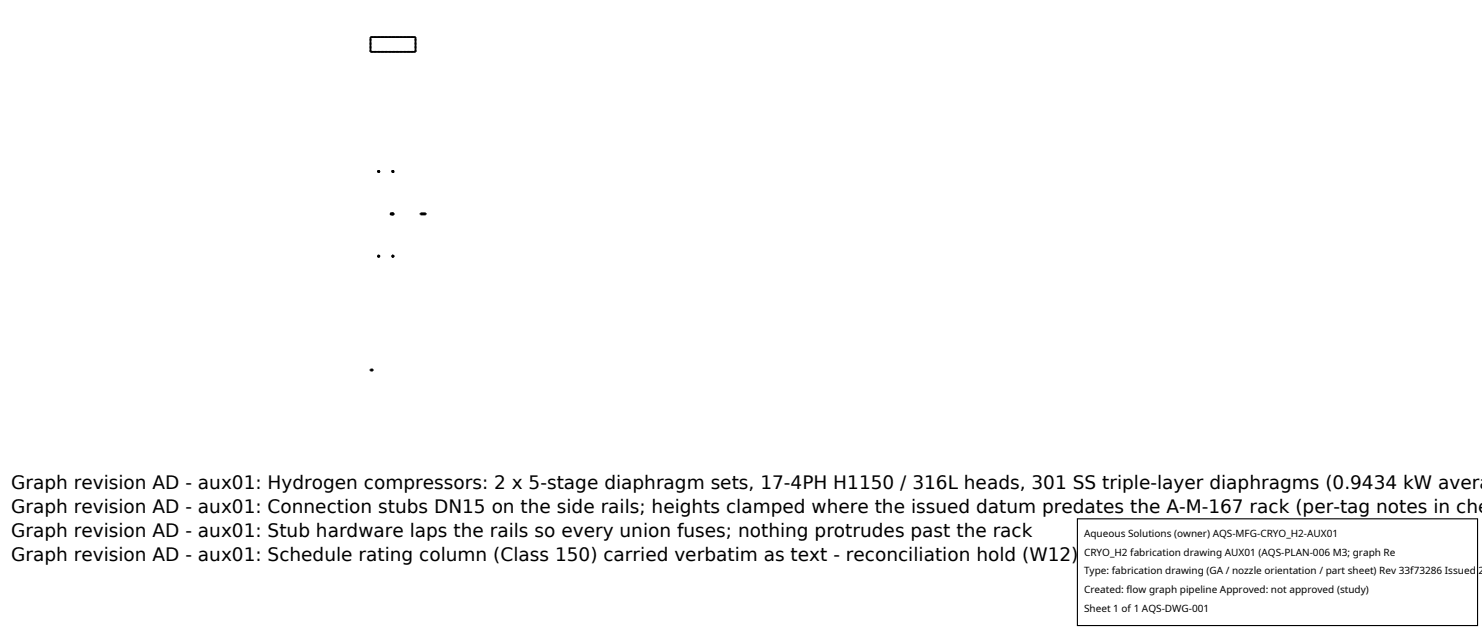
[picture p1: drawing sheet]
<svg xmlns="http://www.w3.org/2000/svg" width="212mm" height="90mm" viewBox="0 0 212 90" stroke-linecap="round" stroke-linejoin="round" font-family="sans-serif">
<defs><g id="words">
<g font-size="2.6">
<text x="1.6" y="69.8">Graph revision AD - aux01: Hydrogen compressors: 2 x 5-stage diaphragm sets, 17-4PH H1150 / 316L heads, 301 SS triple-layer diaphragms (0.9434 kW avera</text>
<text x="1.6" y="73.3">Graph revision AD - aux01: Connection stubs DN15 on the side rails; heights clamped where the issued datum predates the A-M-167 rack (per-tag notes in che</text>
<text x="1.6" y="76.7">Graph revision AD - aux01: Stub hardware laps the rails so every union fuses; nothing protrudes past the rack</text>
<text x="1.6" y="80.2">Graph revision AD - aux01: Schedule rating column (Class 150) carried verbatim as text - reconciliation hold (W12)</text>
</g>
<g font-size="1.4">
<text x="154.8" y="76.6">Aqueous Solutions (owner) AQS-MFG-CRYO_H2-AUX01</text>
<text x="154.8" y="79.3">CRYO_H2 fabrication drawing AUX01 (AQS-PLAN-006 M3; graph Re</text>
<text x="154.8" y="82">Type: fabrication drawing (GA / nozzle orientation / part sheet) Rev 33f73286 Issued 2</text>
<text x="154.8" y="84.7">Created: flow graph pipeline Approved: not approved (study)</text>
<text x="154.8" y="87.4">Sheet 1 of 1 AQS-DWG-001</text>
</g>
</g></defs>
<g fill="none" stroke="#a0a0a0" stroke-width=".26" stroke-dasharray=".3 .3" stroke-linecap="butt">
<path d="M52.9 7.4h6.4M52.9 5.3h6.4M52.9 7.4v-2.1M59.3 7.4v-2.1M54.1 36.5l.1 .1-.1 .1-.1-.1 .1-.1M54.1 24.4l.1 .1-.1 .1-.1-.1 .1-.1M55.9 30.5h.1l-.1 .1h-.1l.1-.1M56.1 30.5h-.1l.1 .1 .1-.1h-.1M56.1 36.5l-.1 .1 .1 .1 .1-.1-.1-.1M56.1 24.4l-.1 .1 .1 .1 .1-.1-.1-.1M60.1 30.6v-.1M60.8 30.6v-.1"/>
<path d="M52.9 52.9v-.1M53.2 52.9v-.1"/>
</g>
<g fill="none" stroke="#000" stroke-width=".26">
<path d="M52.9 5.3h6.4v2.1h-6.4zM60.1 30.5h.7v.1h-.7zM52.9 52.8h.3v.1h-.3z"/>
<circle cx="54.1" cy="36.6" r=".08"/>
<circle cx="54.1" cy="24.5" r=".08"/>
<circle cx="55.9" cy="30.5" r=".08"/>
<circle cx="56.1" cy="30.5" r=".08"/>
<circle cx="56.1" cy="24.5" r=".08"/>
<circle cx="56.1" cy="36.6" r=".08"/>
</g>
<path d="M153.9 74.1h57.1v15.2h-57.1z" fill="#fff" stroke="#000" stroke-width=".16"/>
<use href="#words"/>
</svg>
